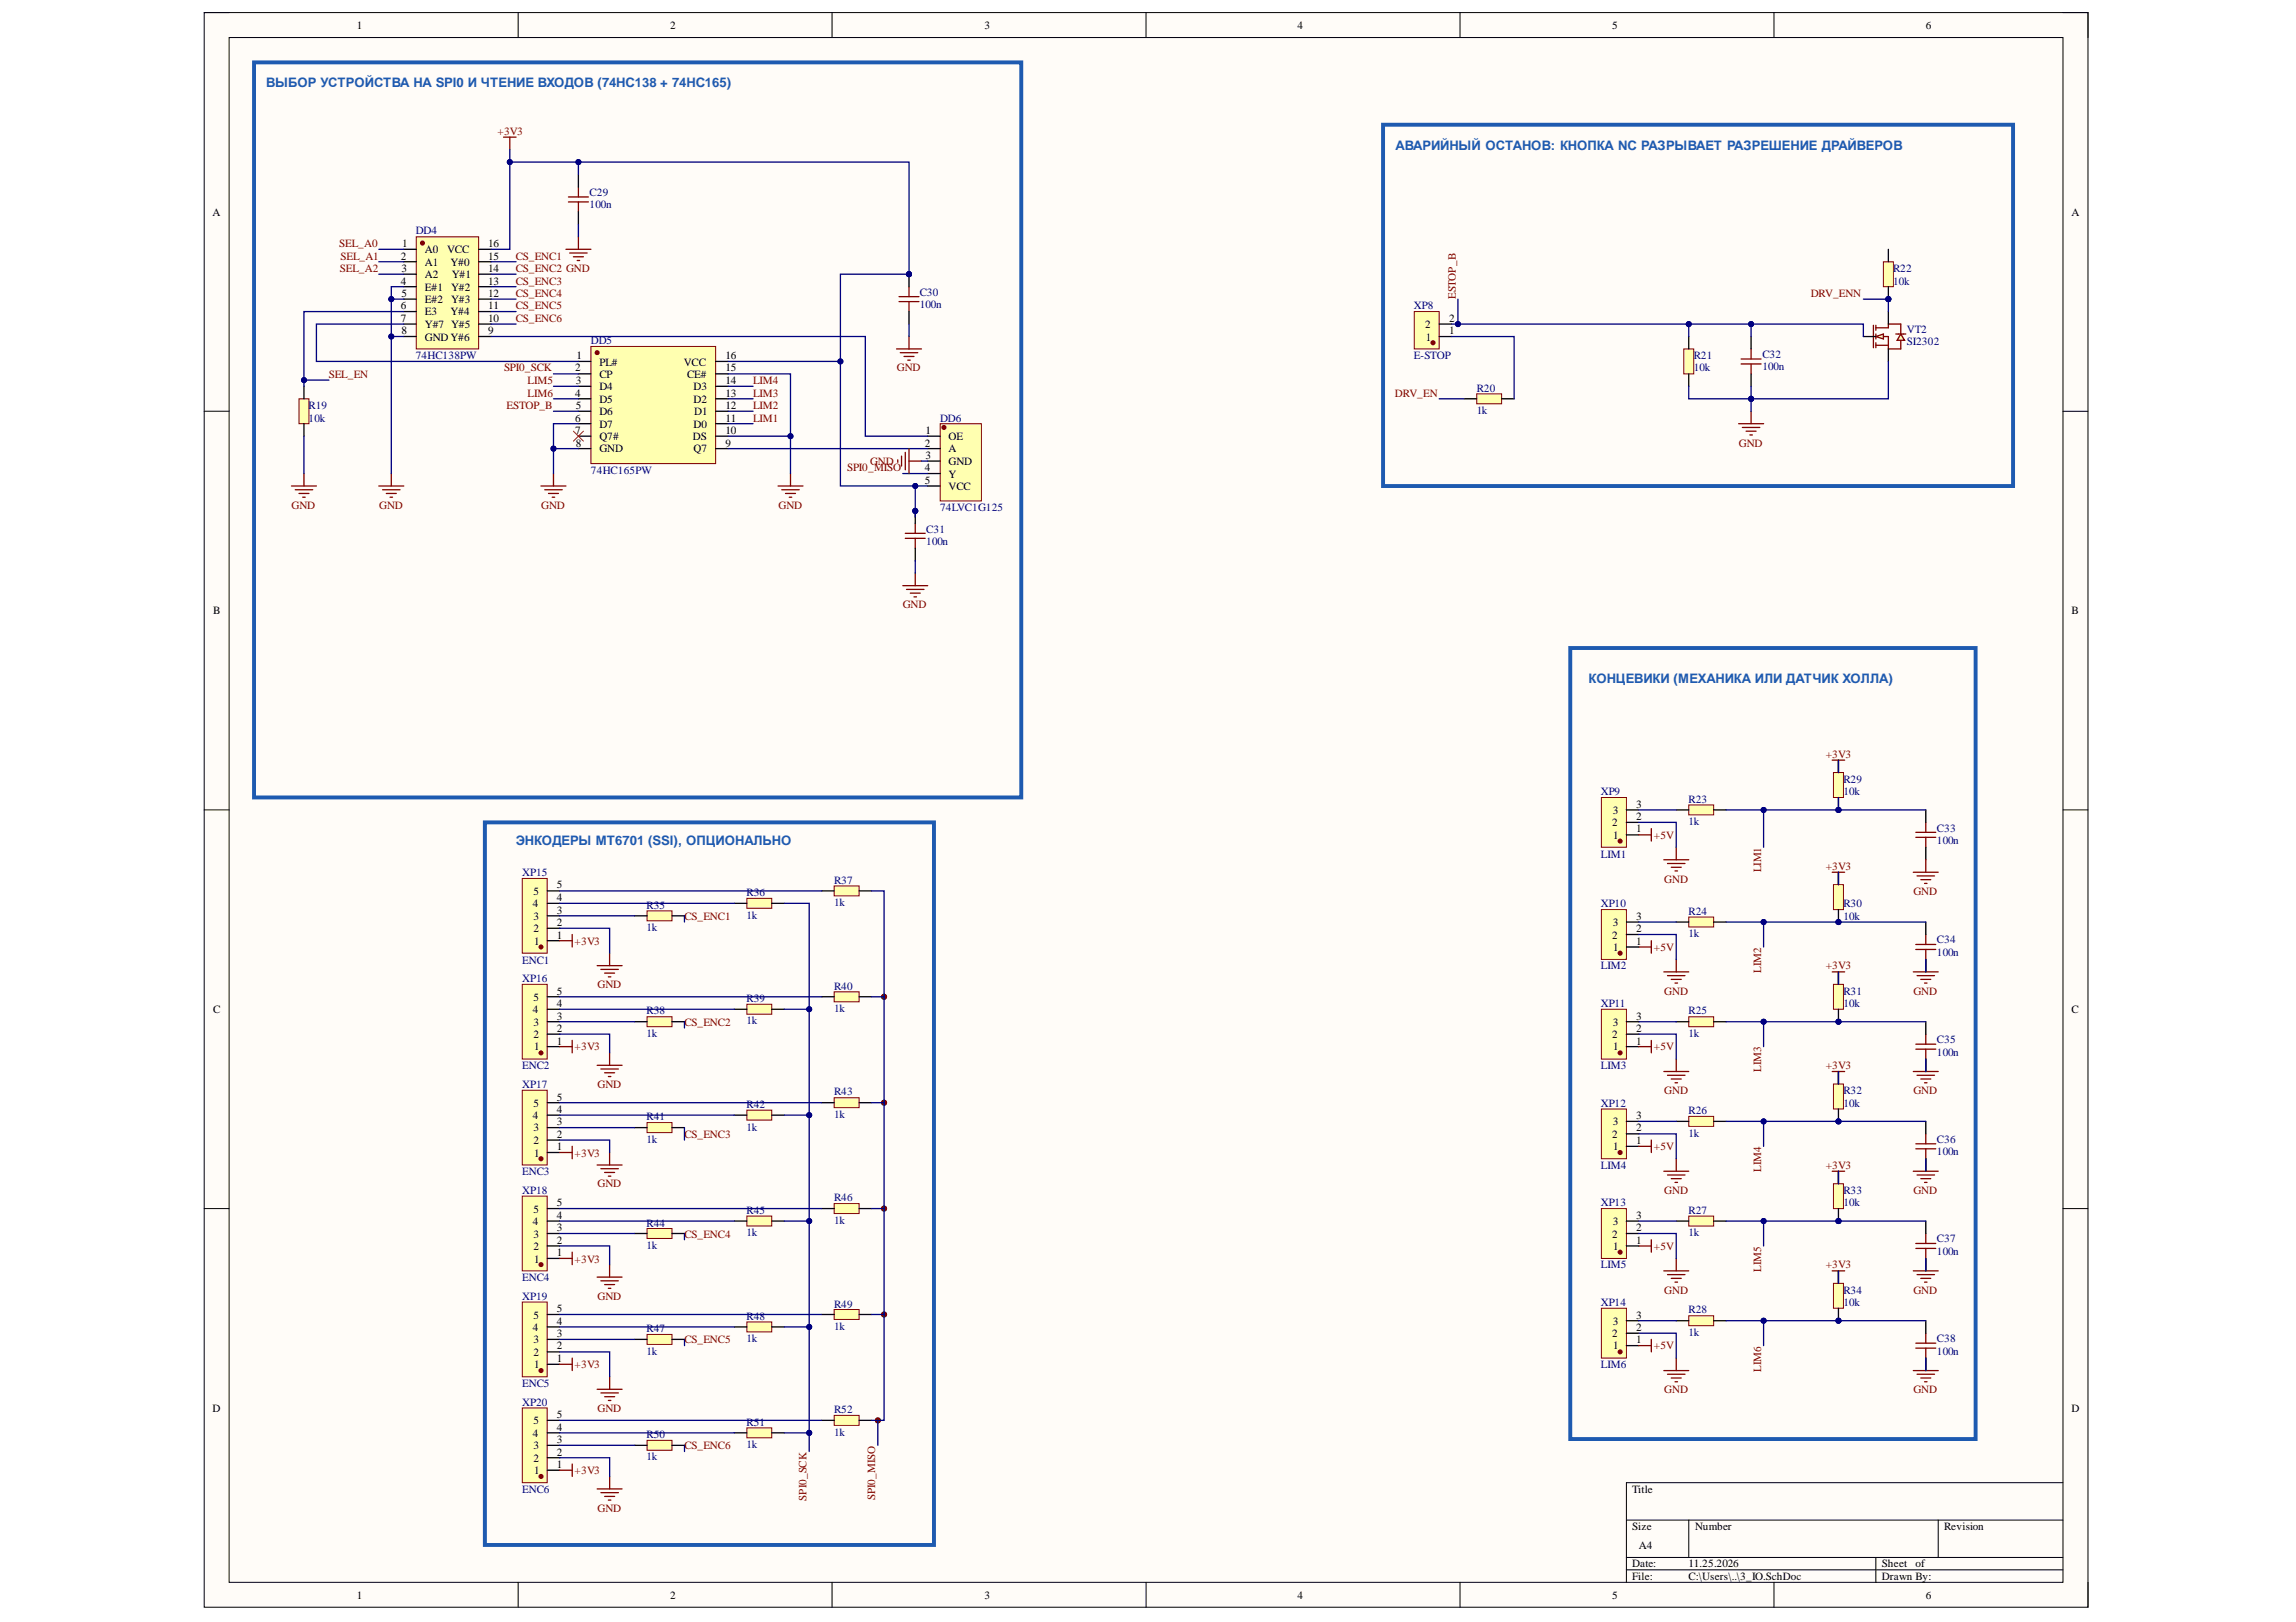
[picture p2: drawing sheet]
<svg xmlns="http://www.w3.org/2000/svg" width="297mm" height="210mm" viewBox="0 0 297 210" stroke-linecap="round" stroke-linejoin="round" font-family="sans-serif">
<defs><g id="words">
<g font-size="1.7" fill="#1e5ab0">
<text x="34.4" y="11.3">ВЫБОР УСТРОЙСТВА НА SPI0 И ЧТЕНИЕ ВХОДОВ (74HC138 + 74HC165)</text>
<text x="180.6" y="19.3">АВАРИЙНЫЙ ОСТАНОВ: КНОПКА NC РАЗРЫВАЕТ РАЗРЕШЕНИЕ ДРАЙВЕРОВ</text>
<text x="205.5" y="88.4">КОНЦЕВИКИ (МЕХАНИКА ИЛИ ДАТЧИК ХОЛЛА)</text>
<text x="66.7" y="109.3">ЭНКОДЕРЫ MT6701 (SSI), ОПЦИОНАЛЬНО</text>
</g>
<g font-size="1.4">
<text x="46.2" y="3.8">1</text>
<text x="86.7" y="3.8">2</text>
<text x="127.4" y="3.8">3</text>
<text x="167.9" y="3.8">4</text>
<text x="208.6" y="3.8">5</text>
<text x="249.1" y="3.8">6</text>
<text x="27.5" y="28">A</text>
<text x="268" y="28">A</text>
<text x="51.8" y="33.6">2</text>
<text x="51.9" y="35.2">3</text>
<text x="52" y="32">1</text>
<text x="55" y="32.8">A0</text>
<text x="55" y="34.4">A1</text>
<text x="55" y="36">A2</text>
<text x="57.8" y="32.8">VCC</text>
<text x="58.3" y="34.4">Y#0</text>
<text x="58.4" y="36">Y#1</text>
<text x="63.2" y="35.2">14</text>
<text x="63.2" y="33.6">15</text>
<text x="63.2" y="32">16</text>
<text x="51.8" y="36.8">4</text>
<text x="51.8" y="40">6</text>
<text x="51.8" y="41.7">7</text>
<text x="51.9" y="38.4">5</text>
<text x="55" y="37.6">E#1</text>
<text x="55" y="39.2">E#2</text>
<text x="55" y="40.8">E3</text>
<text x="58.3" y="40.8">Y#4</text>
<text x="58.4" y="39.2">Y#3</text>
<text x="58.4" y="37.6">Y#2</text>
<text x="63.2" y="41.7">10</text>
<text x="63.2" y="40">11</text>
<text x="63.2" y="38.4">12</text>
<text x="63.2" y="36.8">13</text>
<text x="187.5" y="41.7">2</text>
<text x="51.9" y="43.3">8</text>
<text x="55" y="42.5">Y#7 Y#5</text>
<text x="55" y="44.1">GNDY#6</text>
<text x="63.2" y="43.3">9</text>
<text x="74.6" y="46.5">1</text>
<text x="77.6" y="47.3">PL#</text>
<text x="88.5" y="47.3">VCC</text>
<text x="93.9" y="46.5">16</text>
<text x="184.4" y="42.5">2</text>
<text x="184.4" y="44.1">1</text>
<text x="187.5" y="43.3">1</text>
<text x="74.4" y="48.1">2</text>
<text x="74.4" y="51.4">4</text>
<text x="74.5" y="49.7">3</text>
<text x="74.5" y="53">5</text>
<text x="77.6" y="48.9">CP</text>
<text x="77.6" y="50.5">D4</text>
<text x="77.6" y="52.1">D5</text>
<text x="77.6" y="53.7">D6</text>
<text x="88.9" y="48.9">CE#</text>
<text x="89.7" y="52.1">D2</text>
<text x="89.7" y="50.5">D3</text>
<text x="89.8" y="53.7">D1</text>
<text x="93.9" y="53">12</text>
<text x="93.9" y="51.4">13</text>
<text x="93.9" y="49.7">14</text>
<text x="93.9" y="48.1">15</text>
<text x="74.4" y="54.6">6</text>
<text x="74.4" y="56.2">7</text>
<text x="74.5" y="57.8">8</text>
<text x="77.6" y="55.3">D7</text>
<text x="77.6" y="56.9">Q7#</text>
<text x="77.6" y="58.5">GND</text>
<text x="89.6" y="56.9">DS</text>
<text x="89.7" y="58.5">Q7</text>
<text x="89.7" y="55.3">D0</text>
<text x="93.9" y="57.8">9</text>
<text x="93.9" y="56.2">10</text>
<text x="93.9" y="54.6">11</text>
<text x="119.7" y="57.8">2</text>
<text x="119.8" y="56.2">1</text>
<text x="119.8" y="59.4">3</text>
<text x="122.7" y="56.9">OE</text>
<text x="122.7" y="58.5">A</text>
<text x="119.7" y="61">4</text>
<text x="119.7" y="62.6">5</text>
<text x="122.7" y="60.2">GND</text>
<text x="122.7" y="61.8">Y</text>
<text x="122.7" y="63.4">VCC</text>
<text x="27.6" y="79.5">B</text>
<text x="268" y="79.5">B</text>
<text x="208.6" y="107">2</text>
<text x="208.6" y="105.3">3</text>
<text x="211.7" y="107.7">1</text>
<text x="211.7" y="106.1">2</text>
<text x="211.7" y="104.5">3</text>
<text x="208.7" y="108.6">1</text>
<text x="68.9" y="117.4">4</text>
<text x="69" y="119">3</text>
<text x="69" y="115.8">5</text>
<text x="72.1" y="119.9">2</text>
<text x="72.1" y="118.3">3</text>
<text x="72.1" y="116.6">4</text>
<text x="72.1" y="115">5</text>
<text x="208.6" y="119.9">3</text>
<text x="211.7" y="119">3</text>
<text x="69" y="120.6">2</text>
<text x="69.1" y="122.2">1</text>
<text x="72.1" y="121.5">1</text>
<text x="208.6" y="121.5">2</text>
<text x="208.7" y="123.1">1</text>
<text x="211.7" y="122.2">1</text>
<text x="211.7" y="120.6">2</text>
<text x="27.6" y="131.1">C</text>
<text x="68.9" y="131.1">4</text>
<text x="69" y="129.5">5</text>
<text x="72.1" y="132">3</text>
<text x="72.1" y="130.4">4</text>
<text x="72.1" y="128.7">5</text>
<text x="211.7" y="132">3</text>
<text x="268" y="131.1">C</text>
<text x="69" y="134.3">2</text>
<text x="69" y="132.7">3</text>
<text x="69.1" y="135.9">1</text>
<text x="72.1" y="135.2">1</text>
<text x="72.1" y="133.6">2</text>
<text x="208.6" y="134.3">2</text>
<text x="208.6" y="132.7">3</text>
<text x="208.7" y="135.9">1</text>
<text x="211.7" y="135.2">1</text>
<text x="211.7" y="133.6">2</text>
<text x="69" y="143.2">5</text>
<text x="72.1" y="142.4">5</text>
<text x="68.9" y="144.8">4</text>
<text x="69" y="148.1">2</text>
<text x="69" y="146.4">3</text>
<text x="69.1" y="149.7">1</text>
<text x="72.1" y="148.9">1</text>
<text x="72.1" y="147.3">2</text>
<text x="72.1" y="145.6">3</text>
<text x="72.1" y="144">4</text>
<text x="208.6" y="147.3">2</text>
<text x="208.6" y="145.6">3</text>
<text x="208.7" y="148.9">1</text>
<text x="211.7" y="148.1">1</text>
<text x="211.7" y="146.4">2</text>
<text x="211.7" y="144.8">3</text>
<text x="68.9" y="158.6">4</text>
<text x="69" y="161.8">2</text>
<text x="69" y="160.2">3</text>
<text x="69" y="157">5</text>
<text x="72.1" y="160.9">2</text>
<text x="72.1" y="159.3">3</text>
<text x="72.1" y="157.7">4</text>
<text x="72.1" y="156.1">5</text>
<text x="208.6" y="160.2">2</text>
<text x="208.6" y="158.6">3</text>
<text x="208.7" y="161.8">1</text>
<text x="211.7" y="160.9">1</text>
<text x="211.7" y="159.3">2</text>
<text x="211.7" y="157.7">3</text>
<text x="69.1" y="163.4">1</text>
<text x="72.1" y="162.5">1</text>
<text x="68.9" y="172.3">4</text>
<text x="69" y="173.9">3</text>
<text x="69" y="170.7">5</text>
<text x="72.1" y="173">3</text>
<text x="72.1" y="171.4">4</text>
<text x="72.1" y="169.8">5</text>
<text x="208.6" y="173">2</text>
<text x="208.6" y="171.4">3</text>
<text x="211.7" y="173.9">1</text>
<text x="211.7" y="172.3">2</text>
<text x="211.7" y="170.7">3</text>
<text x="69" y="175.5">2</text>
<text x="69.1" y="177.1">1</text>
<text x="72.1" y="176.3">1</text>
<text x="72.1" y="174.6">2</text>
<text x="208.7" y="174.6">1</text>
<text x="27.5" y="182.7">D</text>
<text x="68.9" y="185.9">4</text>
<text x="69" y="184.3">5</text>
<text x="72.1" y="185.2">4</text>
<text x="72.1" y="183.5">5</text>
<text x="268" y="182.7">D</text>
<text x="69" y="189.2">2</text>
<text x="69" y="187.5">3</text>
<text x="69.1" y="190.8">1</text>
<text x="72.1" y="190">1</text>
<text x="72.1" y="188.4">2</text>
<text x="72.1" y="186.8">3</text>
<text x="211.2" y="193.2">Title</text>
<text x="211.2" y="198">Size</text>
<text x="211.2" y="202.8">Date:</text>
<text x="212" y="200.5">A4</text>
<text x="218.4" y="202.8">11.25.2026</text>
<text x="219.3" y="198">Number</text>
<text x="243.5" y="202.8">Sheet</text>
<text x="247.8" y="202.8">of</text>
<text x="251.5" y="198">Revision</text>
<text x="46.2" y="206.9">1</text>
<text x="86.7" y="206.9">2</text>
<text x="127.4" y="206.9">3</text>
<text x="167.9" y="206.9">4</text>
<text x="208.6" y="206.9">5</text>
<text x="211.2" y="204.5">File:</text>
<text x="218.4" y="204.5">C:\Users\..\3_IO.SchDoc</text>
<text x="243.5" y="204.5">Drawn By:</text>
<text x="249.1" y="206.9">6</text>
</g>
<g font-size="1.4" fill="#800000">
<text x="64.4" y="17.5">+3V3</text>
<text x="43.9" y="32">SEL_A0</text>
<text x="44" y="35.2">SEL_A2</text>
<text x="44.1" y="33.6">SEL_A1</text>
<text x="66.7" y="35.2">CS_ENC2 GND</text>
<text x="66.7" y="33.6">CS_ENC1</text>
<text x="66.7" y="41.7">CS_ENC6</text>
<text x="66.7" y="40">CS_ENC5</text>
<text x="66.7" y="38.4">CS_ENC4</text>
<text x="66.7" y="36.8">CS_ENC3</text>
<text x="188.3" y="38.7" transform="rotate(-90 188.3 38.7)">ESTOP_B</text>
<text x="234.3" y="38.4">DRV_ENN</text>
<text x="42.5" y="48.9">SEL_EN</text>
<text x="65.2" y="48.1">SPI0_SCK</text>
<text x="65.5" y="53">ESTOP_B</text>
<text x="68.2" y="49.7">LIM5</text>
<text x="68.2" y="51.4">LIM6</text>
<text x="97.4" y="53">LIM2</text>
<text x="97.4" y="51.4">LIM3</text>
<text x="97.4" y="49.7">LIM4</text>
<text x="116" y="48.1">GND</text>
<text x="180.5" y="51.4">DRV_EN</text>
<text x="97.4" y="54.6">LIM1</text>
<text x="225" y="57.8">GND</text>
<text x="37.7" y="65.8">GND</text>
<text x="49.1" y="65.8">GND</text>
<text x="70" y="65.8">GND</text>
<text x="100.7" y="65.8">GND</text>
<text x="109.6" y="61">SPI0_MISO</text>
<text x="112.6" y="60.2">GND</text>
<text x="116.8" y="78.7">GND</text>
<text x="236.2" y="98.1">+3V3</text>
<text x="214" y="108.6">+5V</text>
<text x="227.8" y="112.9" transform="rotate(-90 227.8 112.9)">LIM1</text>
<text x="236.2" y="112.6">+3V3</text>
<text x="88.5" y="119">CS_ENC1</text>
<text x="215.3" y="114.2">GND</text>
<text x="247.5" y="115.8">GND</text>
<text x="74.3" y="122.2">+3V3</text>
<text x="214" y="123.1">+5V</text>
<text x="227.8" y="125.9" transform="rotate(-90 227.8 125.9)">LIM2</text>
<text x="236.2" y="125.5">+3V3</text>
<text x="77.3" y="127.9">GND</text>
<text x="215.3" y="128.7">GND</text>
<text x="247.5" y="128.7">GND</text>
<text x="74.3" y="135.9">+3V3</text>
<text x="88.5" y="132.7">CS_ENC2</text>
<text x="214" y="135.9">+5V</text>
<text x="77.3" y="140.8">GND</text>
<text x="215.3" y="141.6">GND</text>
<text x="227.8" y="138.7" transform="rotate(-90 227.8 138.7)">LIM3</text>
<text x="236.2" y="138.4">+3V3</text>
<text x="247.5" y="141.6">GND</text>
<text x="74.3" y="149.7">+3V3</text>
<text x="88.5" y="147.3">CS_ENC3</text>
<text x="214" y="148.9">+5V</text>
<text x="77.3" y="153.7">GND</text>
<text x="215.3" y="154.5">GND</text>
<text x="227.8" y="151.6" transform="rotate(-90 227.8 151.6)">LIM4</text>
<text x="236.2" y="151.3">+3V3</text>
<text x="247.5" y="154.5">GND</text>
<text x="88.5" y="160.2">CS_ENC4</text>
<text x="214" y="161.8">+5V</text>
<text x="74.3" y="163.4">+3V3</text>
<text x="215.3" y="167.4">GND</text>
<text x="227.8" y="164.6" transform="rotate(-90 227.8 164.6)">LIM5</text>
<text x="236.2" y="164.1">+3V3</text>
<text x="247.5" y="167.4">GND</text>
<text x="77.3" y="168.2">GND</text>
<text x="88.5" y="173.9">CS_ENC5</text>
<text x="74.3" y="177.1">+3V3</text>
<text x="214" y="174.6">+5V</text>
<text x="227.8" y="177.5" transform="rotate(-90 227.8 177.5)">LIM6</text>
<text x="77.3" y="182.7">GND</text>
<text x="215.3" y="180.3">GND</text>
<text x="247.5" y="180.3">GND</text>
<text x="74.3" y="190.8">+3V3</text>
<text x="88.5" y="187.5">CS_ENC6</text>
<text x="77.3" y="195.7">GND</text>
<text x="104.4" y="194.2" transform="rotate(-90 104.4 194.2)">SPI0_SCK</text>
<text x="113.2" y="194.1" transform="rotate(-90 113.2 194.1)">SPI0_MISO</text>
</g>
<g font-size="1.4" fill="#000080">
<text x="76.3" y="25.3">C29</text>
<text x="76.3" y="27">100n</text>
<text x="53.8" y="30.3">DD4</text>
<text x="244.9" y="35.2">R22</text>
<text x="119" y="38.3">C30</text>
<text x="119" y="39.9">100n</text>
<text x="182.9" y="40">XP8</text>
<text x="244.9" y="36.8">10k</text>
<text x="53.8" y="46.5">74HC138PW</text>
<text x="76.5" y="44.5">DD5</text>
<text x="182.9" y="46.5">E-STOP</text>
<text x="219.1" y="46.5">R21</text>
<text x="228" y="46.3">C32</text>
<text x="228" y="47.9">100n</text>
<text x="246.7" y="43.1">VT2</text>
<text x="246.7" y="44.7">SI2302</text>
<text x="39.9" y="53">R19</text>
<text x="191" y="50.7">R20</text>
<text x="191" y="53.6">1k</text>
<text x="219.1" y="48.1">10k</text>
<text x="39.9" y="54.6">10k</text>
<text x="121.6" y="54.6">DD6</text>
<text x="76.5" y="61.3">74HC165PW</text>
<text x="119.8" y="68.9">C31</text>
<text x="119.8" y="70.5">100n</text>
<text x="121.6" y="66.1">74LVC1G125</text>
<text x="238.5" y="101.3">R29</text>
<text x="207.1" y="102.9">XP9</text>
<text x="218.4" y="103.9">R23</text>
<text x="218.4" y="106.8">1k</text>
<text x="238.5" y="102.9">10k</text>
<text x="250.6" y="107.6">C33</text>
<text x="67.6" y="113.4">XP15</text>
<text x="207.1" y="111">LIM1</text>
<text x="250.6" y="109.2">100n</text>
<text x="83.6" y="117.6">R35</text>
<text x="96.6" y="116">R36</text>
<text x="96.6" y="118.9">1k</text>
<text x="107.9" y="114.4">R37</text>
<text x="107.9" y="117.3">1k</text>
<text x="207.1" y="117.4">XP10</text>
<text x="218.4" y="118.4">R24</text>
<text x="238.5" y="117.4">R30</text>
<text x="238.5" y="119">10k</text>
<text x="67.6" y="124.7">ENC1</text>
<text x="83.6" y="120.5">1k</text>
<text x="207.1" y="125.5">LIM2</text>
<text x="218.4" y="121.3">1k</text>
<text x="250.6" y="122.1">C34</text>
<text x="250.6" y="123.7">100n</text>
<text x="67.6" y="127.1">XP16</text>
<text x="83.6" y="131.3">R38</text>
<text x="96.6" y="129.7">R39</text>
<text x="107.9" y="128.1">R40</text>
<text x="107.9" y="130.9">1k</text>
<text x="207.1" y="130.4">XP11</text>
<text x="218.4" y="131.3">R25</text>
<text x="238.5" y="128.7">R31</text>
<text x="238.5" y="130.4">10k</text>
<text x="83.6" y="134.2">1k</text>
<text x="96.6" y="132.6">1k</text>
<text x="218.4" y="134.2">1k</text>
<text x="250.6" y="135">C35</text>
<text x="250.6" y="136.6">100n</text>
<text x="67.6" y="138.4">ENC2</text>
<text x="67.6" y="140.8">XP17</text>
<text x="96.6" y="143.4">R42</text>
<text x="107.9" y="141.8">R43</text>
<text x="207.1" y="138.4">LIM3</text>
<text x="207.1" y="143.2">XP12</text>
<text x="238.5" y="141.6">R32</text>
<text x="238.5" y="143.2">10k</text>
<text x="83.6" y="145">R41</text>
<text x="83.6" y="147.9">1k</text>
<text x="96.6" y="146.3">1k</text>
<text x="107.9" y="144.7">1k</text>
<text x="218.4" y="144.2">R26</text>
<text x="218.4" y="147.1">1k</text>
<text x="250.6" y="147.9">C36</text>
<text x="250.6" y="149.5">100n</text>
<text x="67.6" y="152.1">ENC3</text>
<text x="67.6" y="154.5">XP18</text>
<text x="107.9" y="155.4">R46</text>
<text x="207.1" y="151.3">LIM4</text>
<text x="238.5" y="154.5">R33</text>
<text x="83.6" y="158.7">R44</text>
<text x="83.6" y="161.6">1k</text>
<text x="96.6" y="157">R45</text>
<text x="96.6" y="160">1k</text>
<text x="107.9" y="158.4">1k</text>
<text x="207.1" y="156.1">XP13</text>
<text x="218.4" y="157">R27</text>
<text x="218.4" y="160">1k</text>
<text x="238.5" y="156.1">10k</text>
<text x="250.6" y="160.8">C37</text>
<text x="67.6" y="165.8">ENC4</text>
<text x="207.1" y="164.1">LIM5</text>
<text x="238.5" y="167.4">R34</text>
<text x="250.6" y="162.4">100n</text>
<text x="67.6" y="168.2">XP19</text>
<text x="83.6" y="172.4">R47</text>
<text x="96.6" y="170.8">R48</text>
<text x="96.6" y="173.7">1k</text>
<text x="107.9" y="169.2">R49</text>
<text x="107.9" y="172.1">1k</text>
<text x="207.1" y="169">XP14</text>
<text x="218.4" y="170">R28</text>
<text x="218.4" y="172.8">1k</text>
<text x="238.5" y="169">10k</text>
<text x="250.6" y="173.7">C38</text>
<text x="67.6" y="179.5">ENC5</text>
<text x="83.6" y="175.3">1k</text>
<text x="207.1" y="177.1">LIM6</text>
<text x="250.6" y="175.3">100n</text>
<text x="67.6" y="181.9">XP20</text>
<text x="96.6" y="184.5">R51</text>
<text x="107.9" y="182.9">R52</text>
<text x="107.9" y="185.8">1k</text>
<text x="83.6" y="186.1">R50</text>
<text x="83.6" y="189">1k</text>
<text x="96.6" y="187.4">1k</text>
<text x="67.6" y="193.2">ENC6</text>
</g>
</g></defs>
<path d="M26.4 1.6h243.7v206.4h-243.7z" fill-rule="evenodd" fill="#fffcf8"/>
<path d="M26.4 1.6h243.7v206.4h-243.7z" fill="none" stroke="#000" stroke-width=".13"/>
<path d="M29.6 4.9h237.3v199.9h-237.3z" fill-rule="evenodd" fill="#fffcf8"/>
<g fill="none" stroke="#000" stroke-width=".13">
<path d="M26.4 1.6h3.2M29.6 4.9h237.3v199.9h-237.3zM67 1.6v3.3M107.6 1.6v3.3M148.3 1.6v3.3M188.9 1.6v3.3M229.5 1.6v3.3M266.9 1.6h3.2v3.3M26.4 53.2h3.2M266.9 53.2h3.2M26.4 104.8h3.2M266.9 104.8h3.2"/>
<path d="M26.4 156.4h3.2M266.9 156.4h3.2M210.4 196.7h56.5M218.5 196.7v4.8M250.8 196.7v4.8M266.9 191.9h-56.5v12.9M67 204.8v3.2M107.6 204.8v3.2M148.3 204.8v3.2M188.9 204.8v3.2M210.4 201.5h56.5M210.4 203.2h56.5"/>
<path d="M229.5 204.8v3.2M242.7 201.5v3.3M270.1 204.8v3.2"/>
</g>
<circle cx="113.6" cy="183.8" r=".32" fill="#000080"/>
<circle cx="113.6" cy="183.8" r=".32" fill="none" stroke="#000080" stroke-width=".13"/>
<circle cx="114.4" cy="170.1" r=".32" fill="#000080"/>
<circle cx="114.4" cy="170.1" r=".32" fill="none" stroke="#000080" stroke-width=".13"/>
<circle cx="114.4" cy="156.4" r=".32" fill="#000080"/>
<circle cx="114.4" cy="156.4" r=".32" fill="none" stroke="#000080" stroke-width=".13"/>
<circle cx="114.4" cy="142.7" r=".32" fill="#000080"/>
<circle cx="114.4" cy="142.7" r=".32" fill="none" stroke="#000080" stroke-width=".13"/>
<circle cx="114.4" cy="129" r=".32" fill="#000080"/>
<circle cx="114.4" cy="129" r=".32" fill="none" stroke="#000080" stroke-width=".13"/>
<path d="M32.9 8.1h99.2v95.1h-99.2zM178.9 16.1h81.5v46.8h-81.5zM203.1 83.9h52.5v102.3h-52.5zM62.7 106.4h58.1v93.5h-58.1z" fill="none" stroke="#1e5ab0" stroke-width=".51"/>
<path d="M53.9 30.6h8v14.6h-8z" fill-rule="evenodd" fill="#ffffb0"/>
<path d="M53.9 30.6h8v14.6h-8z" fill="none" stroke="#800000" stroke-width=".13"/>
<circle cx="54.7" cy="31.5" r=".24" fill="#800000"/>
<circle cx="54.7" cy="31.5" r=".24" fill="none" stroke="#800000" stroke-width=".17"/>
<g fill="none" stroke="#000" stroke-width=".17">
<path d="M52.2 32.3h1.7M52.2 33.9h1.7M52.2 35.5h1.7M52.2 37.1h1.7M52.2 38.7h1.7M61.9 32.3h1.6M61.9 33.9h1.6M61.9 35.5h1.6M61.9 37.1h1.6M61.9 38.7h1.6M52.2 40.3h1.7M52.2 41.9h1.7"/>
<path d="M52.2 43.5h1.7M61.9 40.3h1.6M61.9 41.9h1.6M61.9 43.5h1.6"/>
</g>
<path d="M38.7 51.6h1.3v3.2h-1.3z" fill-rule="evenodd" fill="#ffffb0"/>
<path d="M38.7 51.6h1.3v3.2h-1.3z" fill="none" stroke="#800000" stroke-width=".13"/>
<path d="M74.8 22.6v1.6M74.8 27.4v1.6M39.3 50v1.6M39.3 54.8v1.6" fill="none" stroke="#000" stroke-width=".17"/>
<path d="M73.5 25.5h2.6M73.5 26.1h2.6M74.8 24.2v1.3M74.8 26.1v1.3" fill="none" stroke="#800000" stroke-width=".17"/>
<circle cx="77.3" cy="45.6" r=".24" fill="#800000"/>
<circle cx="77.3" cy="45.6" r=".24" fill="none" stroke="#800000" stroke-width=".17"/>
<path d="M76.4 44.8h16.2v15.2h-16.2z" fill-rule="evenodd" fill="#ffffb0"/>
<path d="M76.4 44.8h16.2v15.2h-16.2z" fill="none" stroke="#800000" stroke-width=".13"/>
<circle cx="77.3" cy="45.6" r=".24" fill="#800000"/>
<circle cx="77.3" cy="45.6" r=".24" fill="none" stroke="#800000" stroke-width=".17"/>
<g fill="none" stroke="#000" stroke-width=".17">
<path d="M74.8 46.8h1.6M74.8 48.4h1.6M74.8 50h1.6M74.8 51.6h1.6M74.8 53.2h1.6M74.8 54.8h1.6M74.8 56.4h1.6M74.8 58.1h1.6M92.6 46.8h1.6M92.6 48.4h1.6M92.6 50h1.6M92.6 51.6h1.6"/>
<path d="M92.6 53.2h1.6M92.6 54.8h1.6M92.6 56.4h1.6M92.6 58.1h1.6"/>
</g>
<circle cx="117.6" cy="35.5" r=".32" fill="#000080"/>
<circle cx="117.6" cy="35.5" r=".32" fill="none" stroke="#000080" stroke-width=".13"/>
<path d="M116.3 38.4h2.6M116.3 39h2.6M117.6 37.1v1.3M117.6 39v1.3" fill="none" stroke="#800000" stroke-width=".17"/>
<path d="M117.6 35.5v1.6" fill="none" stroke="#000" stroke-width=".17"/>
<circle cx="117.6" cy="35.5" r=".32" fill="#000080"/>
<circle cx="117.6" cy="35.5" r=".32" fill="none" stroke="#000080" stroke-width=".13"/>
<path d="M117.6 40.3v1.6" fill="none" stroke="#000" stroke-width=".17"/>
<path d="M121.6 54.8h5.4v10h-5.4z" fill-rule="evenodd" fill="#ffffb0"/>
<path d="M121.6 54.8h5.4v10h-5.4z" fill="none" stroke="#800000" stroke-width=".13"/>
<circle cx="122.1" cy="55.3" r=".24" fill="#800000"/>
<circle cx="122.1" cy="55.3" r=".24" fill="none" stroke="#800000" stroke-width=".17"/>
<path d="M120 56.4h1.6M120 58.1h1.6M120 59.7h1.6M120 61.3h1.6M120 62.9h1.6" fill="none" stroke="#000" stroke-width=".17"/>
<circle cx="118.4" cy="66.1" r=".32" fill="#000080"/>
<circle cx="118.4" cy="66.1" r=".32" fill="none" stroke="#000080" stroke-width=".13"/>
<path d="M117.1 69h2.6M117.1 69.7h2.6M118.4 67.7v1.3M118.4 69.7v1.3" fill="none" stroke="#800000" stroke-width=".17"/>
<path d="M118.4 66.1v1.6" fill="none" stroke="#000" stroke-width=".17"/>
<circle cx="118.4" cy="66.1" r=".32" fill="#000080"/>
<circle cx="118.4" cy="66.1" r=".32" fill="none" stroke="#000080" stroke-width=".13"/>
<path d="M118.4 71v1.6" fill="none" stroke="#000" stroke-width=".17"/>
<path d="M183 40.3h3.2v4.9h-3.2z" fill-rule="evenodd" fill="#ffffb0"/>
<path d="M183 40.3h3.2v4.9h-3.2z" fill="none" stroke="#800000" stroke-width=".13"/>
<circle cx="185.4" cy="44.4" r=".24" fill="#800000"/>
<circle cx="185.4" cy="44.4" r=".24" fill="none" stroke="#800000" stroke-width=".17"/>
<path d="M186.2 43.6h1.6M186.2 41.9h1.6" fill="none" stroke="#000" stroke-width=".17"/>
<path d="M191 51h3.3v1.3h-3.3z" fill-rule="evenodd" fill="#ffffb0"/>
<path d="M191 51h3.3v1.3h-3.3z" fill="none" stroke="#800000" stroke-width=".13"/>
<path d="M189.4 51.6h1.6M194.3 51.6h1.6" fill="none" stroke="#000" stroke-width=".17"/>
<path d="M217.8 45.2h1.3v3.2h-1.3z" fill-rule="evenodd" fill="#ffffb0"/>
<path d="M217.8 45.2h1.3v3.2h-1.3z" fill="none" stroke="#800000" stroke-width=".13"/>
<path d="M218.5 43.6v1.6M218.5 48.4v1.6M226.5 43.6v1.6M226.5 48.4v1.6" fill="none" stroke="#000" stroke-width=".17"/>
<path d="M225.3 46.5h2.5M225.3 47.1h2.5M226.5 45.2v1.3M226.5 47.1v1.3M242.4 42.1v2.9M242.7 42.1v.6M242.7 43.2v.7M242.7 44.4v.6M242.7 44.7h1.6M242.7 43.6h1.6v1.6h1.6v-1.2M242.7 42.4h1.6v-.5h1.6v1.3M245.3 43.2h1.3" fill="none" stroke="#800000" stroke-width=".17"/>
<path d="M245.9 43.2l.5 .8h-1z" fill="#ffffb0"/>
<path d="M245.9 43.2l.5 .8h-1z" fill="none" stroke="#800000" stroke-width=".17"/>
<path d="M242.7 43.6l1-.4v.7z" fill="#ffffb0"/>
<path d="M242.7 43.6l1-.4v.7z" fill="none" stroke="#800000" stroke-width=".17"/>
<path d="M241.1 43.6h1.6M244.3 40.3v1.6M244.3 45.2v1.6" fill="none" stroke="#000" stroke-width=".17"/>
<circle cx="244.3" cy="38.7" r=".32" fill="#000080"/>
<circle cx="244.3" cy="38.7" r=".32" fill="none" stroke="#000080" stroke-width=".13"/>
<path d="M243.7 33.9h1.2v3.2h-1.2z" fill-rule="evenodd" fill="#ffffb0"/>
<path d="M243.7 33.9h1.2v3.2h-1.2z" fill="none" stroke="#800000" stroke-width=".13"/>
<path d="M244.3 32.3v1.6M244.3 37.1v1.6" fill="none" stroke="#000" stroke-width=".17"/>
<circle cx="244.3" cy="38.7" r=".32" fill="#000080"/>
<circle cx="244.3" cy="38.7" r=".32" fill="none" stroke="#000080" stroke-width=".13"/>
<path d="M207.2 103.2h3.2v6.4h-3.2z" fill-rule="evenodd" fill="#ffffb0"/>
<path d="M207.2 103.2h3.2v6.4h-3.2z" fill="none" stroke="#800000" stroke-width=".13"/>
<circle cx="209.6" cy="108.8" r=".24" fill="#800000"/>
<circle cx="209.6" cy="108.8" r=".24" fill="none" stroke="#800000" stroke-width=".17"/>
<path d="M210.4 108h1.6M210.4 106.4h1.6M210.4 104.8h1.6" fill="none" stroke="#000" stroke-width=".17"/>
<path d="M218.5 104.2h3.2v1.3h-3.2z" fill-rule="evenodd" fill="#ffffb0"/>
<path d="M218.5 104.2h3.2v1.3h-3.2z" fill="none" stroke="#800000" stroke-width=".13"/>
<path d="M216.9 104.8h1.6M221.7 104.8h1.6" fill="none" stroke="#000" stroke-width=".17"/>
<circle cx="237.8" cy="104.8" r=".32" fill="#000080"/>
<circle cx="237.8" cy="104.8" r=".32" fill="none" stroke="#000080" stroke-width=".13"/>
<path d="M237.2 100h1.3v3.2h-1.3z" fill-rule="evenodd" fill="#ffffb0"/>
<path d="M237.2 100h1.3v3.2h-1.3z" fill="none" stroke="#800000" stroke-width=".13"/>
<path d="M237.8 98.4v1.6M237.8 103.2v1.6" fill="none" stroke="#000" stroke-width=".17"/>
<circle cx="237.8" cy="104.8" r=".32" fill="#000080"/>
<circle cx="237.8" cy="104.8" r=".32" fill="none" stroke="#000080" stroke-width=".13"/>
<path d="M247.9 107.7h2.5M247.9 108.4h2.5M249.1 106.4v1.3M249.1 108.4v1.2" fill="none" stroke="#800000" stroke-width=".17"/>
<path d="M249.1 104.8v1.6M249.1 109.6v1.7" fill="none" stroke="#000" stroke-width=".17"/>
<path d="M207.2 117.7h3.2v6.5h-3.2z" fill-rule="evenodd" fill="#ffffb0"/>
<path d="M207.2 117.7h3.2v6.5h-3.2z" fill="none" stroke="#800000" stroke-width=".13"/>
<circle cx="209.6" cy="123.4" r=".24" fill="#800000"/>
<circle cx="209.6" cy="123.4" r=".24" fill="none" stroke="#800000" stroke-width=".17"/>
<path d="M210.4 119.3h1.6M210.4 122.6h1.6M210.4 120.9h1.6" fill="none" stroke="#000" stroke-width=".17"/>
<path d="M218.5 118.7h3.2v1.3h-3.2z" fill-rule="evenodd" fill="#ffffb0"/>
<path d="M218.5 118.7h3.2v1.3h-3.2z" fill="none" stroke="#800000" stroke-width=".13"/>
<path d="M216.9 119.3h1.6M221.7 119.3h1.6" fill="none" stroke="#000" stroke-width=".17"/>
<circle cx="237.8" cy="119.3" r=".32" fill="#000080"/>
<circle cx="237.8" cy="119.3" r=".32" fill="none" stroke="#000080" stroke-width=".13"/>
<path d="M237.2 114.5h1.3v3.2h-1.3z" fill-rule="evenodd" fill="#ffffb0"/>
<path d="M237.2 114.5h1.3v3.2h-1.3z" fill="none" stroke="#800000" stroke-width=".13"/>
<path d="M237.8 112.9v1.6M237.8 117.7v1.6" fill="none" stroke="#000" stroke-width=".17"/>
<circle cx="237.8" cy="119.3" r=".32" fill="#000080"/>
<circle cx="237.8" cy="119.3" r=".32" fill="none" stroke="#000080" stroke-width=".13"/>
<path d="M247.9 122.2h2.5M247.9 122.9h2.5M249.1 120.9v1.3M249.1 122.9v1.3" fill="none" stroke="#800000" stroke-width=".17"/>
<path d="M249.1 119.3v1.6M249.1 124.2v1.6" fill="none" stroke="#000" stroke-width=".17"/>
<path d="M207.2 130.6h3.2v6.5h-3.2z" fill-rule="evenodd" fill="#ffffb0"/>
<path d="M207.2 130.6h3.2v6.5h-3.2z" fill="none" stroke="#800000" stroke-width=".13"/>
<circle cx="209.6" cy="136.3" r=".24" fill="#800000"/>
<circle cx="209.6" cy="136.3" r=".24" fill="none" stroke="#800000" stroke-width=".17"/>
<path d="M210.4 135.4h1.6M210.4 133.8h1.6M210.4 132.2h1.6" fill="none" stroke="#000" stroke-width=".17"/>
<path d="M218.5 131.6h3.2v1.3h-3.2z" fill-rule="evenodd" fill="#ffffb0"/>
<path d="M218.5 131.6h3.2v1.3h-3.2z" fill="none" stroke="#800000" stroke-width=".13"/>
<path d="M216.9 132.2h1.6M221.7 132.2h1.6" fill="none" stroke="#000" stroke-width=".17"/>
<circle cx="237.8" cy="132.2" r=".32" fill="#000080"/>
<circle cx="237.8" cy="132.2" r=".32" fill="none" stroke="#000080" stroke-width=".13"/>
<path d="M237.2 127.4h1.3v3.2h-1.3z" fill-rule="evenodd" fill="#ffffb0"/>
<path d="M237.2 127.4h1.3v3.2h-1.3z" fill="none" stroke="#800000" stroke-width=".13"/>
<path d="M237.8 125.8v1.6M237.8 130.6v1.6" fill="none" stroke="#000" stroke-width=".17"/>
<circle cx="237.8" cy="132.2" r=".32" fill="#000080"/>
<circle cx="237.8" cy="132.2" r=".32" fill="none" stroke="#000080" stroke-width=".13"/>
<path d="M247.9 135.1h2.5M247.9 135.8h2.5M249.1 133.8v1.3M249.1 135.8v1.3" fill="none" stroke="#800000" stroke-width=".17"/>
<path d="M249.1 132.2v1.6M249.1 137.1v1.6" fill="none" stroke="#000" stroke-width=".17"/>
<path d="M207.2 143.5h3.2v6.5h-3.2z" fill-rule="evenodd" fill="#ffffb0"/>
<path d="M207.2 143.5h3.2v6.5h-3.2z" fill="none" stroke="#800000" stroke-width=".13"/>
<circle cx="209.6" cy="149.2" r=".24" fill="#800000"/>
<circle cx="209.6" cy="149.2" r=".24" fill="none" stroke="#800000" stroke-width=".17"/>
<path d="M210.4 148.3h1.6M210.4 146.7h1.6M210.4 145.1h1.6" fill="none" stroke="#000" stroke-width=".17"/>
<path d="M218.5 144.5h3.2v1.3h-3.2z" fill-rule="evenodd" fill="#ffffb0"/>
<path d="M218.5 144.5h3.2v1.3h-3.2z" fill="none" stroke="#800000" stroke-width=".13"/>
<path d="M216.9 145.1h1.6M221.7 145.1h1.6" fill="none" stroke="#000" stroke-width=".17"/>
<circle cx="237.8" cy="145.1" r=".32" fill="#000080"/>
<circle cx="237.8" cy="145.1" r=".32" fill="none" stroke="#000080" stroke-width=".13"/>
<path d="M237.2 140.3h1.3v3.2h-1.3z" fill-rule="evenodd" fill="#ffffb0"/>
<path d="M237.2 140.3h1.3v3.2h-1.3z" fill="none" stroke="#800000" stroke-width=".13"/>
<path d="M237.8 138.7v1.6M237.8 143.5v1.6" fill="none" stroke="#000" stroke-width=".17"/>
<circle cx="237.8" cy="145.1" r=".32" fill="#000080"/>
<circle cx="237.8" cy="145.1" r=".32" fill="none" stroke="#000080" stroke-width=".13"/>
<path d="M247.9 148h2.5M247.9 148.7h2.5M249.1 146.7v1.3M249.1 148.7v1.3" fill="none" stroke="#800000" stroke-width=".17"/>
<path d="M249.1 145.1v1.6M249.1 150v1.6" fill="none" stroke="#000" stroke-width=".17"/>
<path d="M207.2 156.4h3.2v6.5h-3.2z" fill-rule="evenodd" fill="#ffffb0"/>
<path d="M207.2 156.4h3.2v6.5h-3.2z" fill="none" stroke="#800000" stroke-width=".13"/>
<circle cx="209.6" cy="162" r=".24" fill="#800000"/>
<circle cx="209.6" cy="162" r=".24" fill="none" stroke="#800000" stroke-width=".17"/>
<path d="M210.4 159.6h1.6M210.4 158h1.6M210.4 161.2h1.6" fill="none" stroke="#000" stroke-width=".17"/>
<path d="M218.5 157.4h3.2v1.3h-3.2z" fill-rule="evenodd" fill="#ffffb0"/>
<path d="M218.5 157.4h3.2v1.3h-3.2z" fill="none" stroke="#800000" stroke-width=".13"/>
<path d="M216.9 158h1.6M221.7 158h1.6" fill="none" stroke="#000" stroke-width=".17"/>
<circle cx="237.8" cy="158" r=".32" fill="#000080"/>
<circle cx="237.8" cy="158" r=".32" fill="none" stroke="#000080" stroke-width=".13"/>
<path d="M237.2 153.2h1.3v3.2h-1.3z" fill-rule="evenodd" fill="#ffffb0"/>
<path d="M237.2 153.2h1.3v3.2h-1.3z" fill="none" stroke="#800000" stroke-width=".13"/>
<path d="M237.8 151.6v1.6M237.8 156.4v1.6" fill="none" stroke="#000" stroke-width=".17"/>
<circle cx="237.8" cy="158" r=".32" fill="#000080"/>
<circle cx="237.8" cy="158" r=".32" fill="none" stroke="#000080" stroke-width=".13"/>
<path d="M249.1 159.6v1.3M247.9 160.9h2.5M247.9 161.6h2.5M249.1 161.6v1.3" fill="none" stroke="#800000" stroke-width=".17"/>
<path d="M249.1 158v1.6M249.1 162.9v1.6" fill="none" stroke="#000" stroke-width=".17"/>
<path d="M207.2 169.3h3.2v6.5h-3.2z" fill-rule="evenodd" fill="#ffffb0"/>
<path d="M207.2 169.3h3.2v6.5h-3.2z" fill="none" stroke="#800000" stroke-width=".13"/>
<circle cx="209.6" cy="174.9" r=".24" fill="#800000"/>
<circle cx="209.6" cy="174.9" r=".24" fill="none" stroke="#800000" stroke-width=".17"/>
<path d="M210.4 174.1h1.6M210.4 172.5h1.6M210.4 170.9h1.6" fill="none" stroke="#000" stroke-width=".17"/>
<path d="M218.5 170.3h3.2v1.3h-3.2z" fill-rule="evenodd" fill="#ffffb0"/>
<path d="M218.5 170.3h3.2v1.3h-3.2z" fill="none" stroke="#800000" stroke-width=".13"/>
<path d="M216.9 170.9h1.6M221.7 170.9h1.6" fill="none" stroke="#000" stroke-width=".17"/>
<circle cx="237.8" cy="170.9" r=".32" fill="#000080"/>
<circle cx="237.8" cy="170.9" r=".32" fill="none" stroke="#000080" stroke-width=".13"/>
<path d="M237.2 166.1h1.3v3.2h-1.3z" fill-rule="evenodd" fill="#ffffb0"/>
<path d="M237.2 166.1h1.3v3.2h-1.3z" fill="none" stroke="#800000" stroke-width=".13"/>
<path d="M237.8 164.5v1.6M237.8 169.3v1.6" fill="none" stroke="#000" stroke-width=".17"/>
<circle cx="237.8" cy="170.9" r=".32" fill="#000080"/>
<circle cx="237.8" cy="170.9" r=".32" fill="none" stroke="#000080" stroke-width=".13"/>
<path d="M247.9 173.8h2.5M247.9 174.5h2.5M249.1 172.5v1.3M249.1 174.5v1.3" fill="none" stroke="#800000" stroke-width=".17"/>
<path d="M249.1 170.9v1.6M249.1 175.8v1.6" fill="none" stroke="#000" stroke-width=".17"/>
<path d="M67.6 113.7h3.2v9.7h-3.2z" fill-rule="evenodd" fill="#ffffb0"/>
<path d="M67.6 113.7h3.2v9.7h-3.2z" fill="none" stroke="#800000" stroke-width=".13"/>
<circle cx="70" cy="122.5" r=".24" fill="#800000"/>
<circle cx="70" cy="122.5" r=".24" fill="none" stroke="#800000" stroke-width=".17"/>
<path d="M70.8 118.5h1.6M70.8 116.9h1.6M70.8 115.3h1.6M70.8 121.7h1.6M70.8 120.1h1.6" fill="none" stroke="#000" stroke-width=".17"/>
<path d="M83.7 117.9h3.2v1.3h-3.2z" fill-rule="evenodd" fill="#ffffb0"/>
<path d="M83.7 117.9h3.2v1.3h-3.2z" fill="none" stroke="#800000" stroke-width=".13"/>
<path d="M82.1 118.5h1.6M86.9 118.5h1.7" fill="none" stroke="#000" stroke-width=".17"/>
<path d="M96.6 116.3h3.2v1.2h-3.2z" fill-rule="evenodd" fill="#ffffb0"/>
<path d="M96.6 116.3h3.2v1.2h-3.2z" fill="none" stroke="#800000" stroke-width=".13"/>
<path d="M95 116.9h1.6M99.8 116.9h1.7" fill="none" stroke="#000" stroke-width=".17"/>
<path d="M107.9 114.6h3.2v1.3h-3.2z" fill-rule="evenodd" fill="#ffffb0"/>
<path d="M107.9 114.6h3.2v1.3h-3.2z" fill="none" stroke="#800000" stroke-width=".13"/>
<path d="M106.3 115.3h1.6M111.1 115.3h1.7" fill="none" stroke="#000" stroke-width=".17"/>
<path d="M67.6 127.4h3.2v9.7h-3.2z" fill-rule="evenodd" fill="#ffffb0"/>
<path d="M67.6 127.4h3.2v9.7h-3.2z" fill="none" stroke="#800000" stroke-width=".13"/>
<circle cx="70" cy="136.2" r=".24" fill="#800000"/>
<circle cx="70" cy="136.2" r=".24" fill="none" stroke="#800000" stroke-width=".17"/>
<path d="M70.8 135.4h1.6M70.8 133.8h1.6M70.8 132.2h1.6M70.8 130.6h1.6M70.8 129h1.6" fill="none" stroke="#000" stroke-width=".17"/>
<path d="M83.7 131.6h3.2v1.3h-3.2z" fill-rule="evenodd" fill="#ffffb0"/>
<path d="M83.7 131.6h3.2v1.3h-3.2z" fill="none" stroke="#800000" stroke-width=".13"/>
<path d="M82.1 132.2h1.6M86.9 132.2h1.7" fill="none" stroke="#000" stroke-width=".17"/>
<path d="M96.6 130h3.2v1.3h-3.2z" fill-rule="evenodd" fill="#ffffb0"/>
<path d="M96.6 130h3.2v1.3h-3.2z" fill="none" stroke="#800000" stroke-width=".13"/>
<path d="M95 130.6h1.6M99.8 130.6h1.7" fill="none" stroke="#000" stroke-width=".17"/>
<path d="M107.9 128.3h3.2v1.3h-3.2z" fill-rule="evenodd" fill="#ffffb0"/>
<path d="M107.9 128.3h3.2v1.3h-3.2z" fill="none" stroke="#800000" stroke-width=".13"/>
<path d="M106.3 129h1.6M111.1 129h1.7" fill="none" stroke="#000" stroke-width=".17"/>
<path d="M67.6 141.1h3.2v9.7h-3.2z" fill-rule="evenodd" fill="#ffffb0"/>
<path d="M67.6 141.1h3.2v9.7h-3.2z" fill="none" stroke="#800000" stroke-width=".13"/>
<circle cx="70" cy="150" r=".24" fill="#800000"/>
<circle cx="70" cy="150" r=".24" fill="none" stroke="#800000" stroke-width=".17"/>
<path d="M70.8 149.1h1.6M70.8 147.5h1.6M70.8 145.9h1.6M70.8 144.3h1.6M70.8 142.7h1.6" fill="none" stroke="#000" stroke-width=".17"/>
<path d="M83.7 145.3h3.2v1.3h-3.2z" fill-rule="evenodd" fill="#ffffb0"/>
<path d="M83.7 145.3h3.2v1.3h-3.2z" fill="none" stroke="#800000" stroke-width=".13"/>
<path d="M82.1 145.9h1.6M86.9 145.9h1.7" fill="none" stroke="#000" stroke-width=".17"/>
<path d="M96.6 143.7h3.2v1.3h-3.2z" fill-rule="evenodd" fill="#ffffb0"/>
<path d="M96.6 143.7h3.2v1.3h-3.2z" fill="none" stroke="#800000" stroke-width=".13"/>
<path d="M95 144.3h1.6M99.8 144.3h1.7" fill="none" stroke="#000" stroke-width=".17"/>
<path d="M107.9 142.1h3.2v1.2h-3.2z" fill-rule="evenodd" fill="#ffffb0"/>
<path d="M107.9 142.1h3.2v1.2h-3.2z" fill="none" stroke="#800000" stroke-width=".13"/>
<path d="M106.3 142.7h1.6M111.1 142.7h1.7" fill="none" stroke="#000" stroke-width=".17"/>
<path d="M67.6 154.8h3.2v9.7h-3.2z" fill-rule="evenodd" fill="#ffffb0"/>
<path d="M67.6 154.8h3.2v9.7h-3.2z" fill="none" stroke="#800000" stroke-width=".13"/>
<circle cx="70" cy="163.7" r=".24" fill="#800000"/>
<circle cx="70" cy="163.7" r=".24" fill="none" stroke="#800000" stroke-width=".17"/>
<path d="M70.8 159.6h1.6M70.8 158h1.6M70.8 156.4h1.6M70.8 162.9h1.6M70.8 161.2h1.6" fill="none" stroke="#000" stroke-width=".17"/>
<path d="M83.7 159h3.2v1.3h-3.2z" fill-rule="evenodd" fill="#ffffb0"/>
<path d="M83.7 159h3.2v1.3h-3.2z" fill="none" stroke="#800000" stroke-width=".13"/>
<path d="M82.1 159.6h1.6M86.9 159.6h1.7" fill="none" stroke="#000" stroke-width=".17"/>
<path d="M96.6 157.4h3.2v1.3h-3.2z" fill-rule="evenodd" fill="#ffffb0"/>
<path d="M96.6 157.4h3.2v1.3h-3.2z" fill="none" stroke="#800000" stroke-width=".13"/>
<path d="M95 158h1.6M99.8 158h1.7" fill="none" stroke="#000" stroke-width=".17"/>
<path d="M107.9 155.8h3.2v1.2h-3.2z" fill-rule="evenodd" fill="#ffffb0"/>
<path d="M107.9 155.8h3.2v1.2h-3.2z" fill="none" stroke="#800000" stroke-width=".13"/>
<path d="M106.3 156.4h1.6M111.1 156.4h1.7" fill="none" stroke="#000" stroke-width=".17"/>
<path d="M67.6 168.5h3.2v9.7h-3.2z" fill-rule="evenodd" fill="#ffffb0"/>
<path d="M67.6 168.5h3.2v9.7h-3.2z" fill="none" stroke="#800000" stroke-width=".13"/>
<circle cx="70" cy="177.4" r=".24" fill="#800000"/>
<circle cx="70" cy="177.4" r=".24" fill="none" stroke="#800000" stroke-width=".17"/>
<path d="M70.8 176.6h1.6M70.8 174.9h1.6M70.8 173.3h1.6M70.8 171.7h1.6M70.8 170.1h1.6" fill="none" stroke="#000" stroke-width=".17"/>
<path d="M83.7 172.7h3.2v1.3h-3.2z" fill-rule="evenodd" fill="#ffffb0"/>
<path d="M83.7 172.7h3.2v1.3h-3.2z" fill="none" stroke="#800000" stroke-width=".13"/>
<path d="M82.1 173.3h1.6M86.9 173.3h1.7" fill="none" stroke="#000" stroke-width=".17"/>
<path d="M96.6 171.1h3.2v1.3h-3.2z" fill-rule="evenodd" fill="#ffffb0"/>
<path d="M96.6 171.1h3.2v1.3h-3.2z" fill="none" stroke="#800000" stroke-width=".13"/>
<path d="M95 171.7h1.6M99.8 171.7h1.7" fill="none" stroke="#000" stroke-width=".17"/>
<path d="M107.9 169.5h3.2v1.3h-3.2z" fill-rule="evenodd" fill="#ffffb0"/>
<path d="M107.9 169.5h3.2v1.3h-3.2z" fill="none" stroke="#800000" stroke-width=".13"/>
<path d="M106.3 170.1h1.6M111.1 170.1h1.7" fill="none" stroke="#000" stroke-width=".17"/>
<path d="M67.6 182.2h3.2v9.7h-3.2z" fill-rule="evenodd" fill="#ffffb0"/>
<path d="M67.6 182.2h3.2v9.7h-3.2z" fill="none" stroke="#800000" stroke-width=".13"/>
<circle cx="70" cy="191.1" r=".24" fill="#800000"/>
<circle cx="70" cy="191.1" r=".24" fill="none" stroke="#800000" stroke-width=".17"/>
<path d="M70.8 190.3h1.6M70.8 188.6h1.6M70.8 187h1.6M70.8 185.4h1.6M70.8 183.8h1.6" fill="none" stroke="#000" stroke-width=".17"/>
<path d="M83.7 186.4h3.2v1.3h-3.2z" fill-rule="evenodd" fill="#ffffb0"/>
<path d="M83.7 186.4h3.2v1.3h-3.2z" fill="none" stroke="#800000" stroke-width=".13"/>
<path d="M82.1 187h1.6M86.9 187h1.7" fill="none" stroke="#000" stroke-width=".17"/>
<path d="M96.6 184.8h3.2v1.3h-3.2z" fill-rule="evenodd" fill="#ffffb0"/>
<path d="M96.6 184.8h3.2v1.3h-3.2z" fill="none" stroke="#800000" stroke-width=".13"/>
<path d="M95 185.4h1.6M99.8 185.4h1.7" fill="none" stroke="#000" stroke-width=".17"/>
<path d="M107.9 183.2h3.2v1.3h-3.2z" fill-rule="evenodd" fill="#ffffb0"/>
<path d="M107.9 183.2h3.2v1.3h-3.2z" fill="none" stroke="#800000" stroke-width=".13"/>
<path d="M106.3 183.8h1.6M111.1 183.8h1.7" fill="none" stroke="#000" stroke-width=".17"/>
<circle cx="113.6" cy="183.8" r=".32" fill="#800000"/>
<circle cx="113.6" cy="183.8" r=".32" fill="none" stroke="#800000" stroke-width=".13"/>
<circle cx="114.4" cy="170.1" r=".32" fill="#800000"/>
<circle cx="114.4" cy="170.1" r=".32" fill="none" stroke="#800000" stroke-width=".13"/>
<circle cx="114.4" cy="156.4" r=".32" fill="#800000"/>
<circle cx="114.4" cy="156.4" r=".32" fill="none" stroke="#800000" stroke-width=".13"/>
<circle cx="114.4" cy="142.7" r=".32" fill="#800000"/>
<circle cx="114.4" cy="142.7" r=".32" fill="none" stroke="#800000" stroke-width=".13"/>
<circle cx="114.4" cy="129" r=".32" fill="#800000"/>
<circle cx="114.4" cy="129" r=".32" fill="none" stroke="#800000" stroke-width=".13"/>
<g fill="none" stroke="#800000" stroke-width=".17">
<path d="M65.1 17.7h1.7M66 17.7v1.7M73.2 32.3h3.2M73.7 32.7h2.3M74.2 33.2h1.3M74.7 33.7h.3M74.8 30.6v1.7M116 45.2h3.2M116.5 45.6h2.2M117 46.1h1.2M117.4 46.6h.4M117.6 43.5v1.7"/>
<path d="M224.9 54.8h3.3M225.4 55.3h2.3M225.9 55.8h1.3M226.4 56.3h.3M226.5 53.2v1.6M37.7 62.9h3.2M38.2 63.4h2.3M38.7 63.9h1.3M39.2 64.3h.3M39.3 61.3v1.6M49 62.9h3.2M49.5 63.4h2.3"/>
<path d="M50 63.9h1.3M50.5 64.3h.3M50.6 61.3v1.6M70 62.9h3.2M70.5 63.4h2.2M71 63.9h1.2M71.4 64.3h.4M71.6 61.3v1.6M100.7 62.9h3.2M101.1 63.4h2.3M101.6 63.9h1.3M102.1 64.3h.3"/>
<path d="M102.3 61.3v1.6M116.8 75.8h3.2M117.3 76.3h2.2M117.8 76.8h1.3M118.2 77.2h.4M118.4 74.2v1.6M237 98.4h1.6M237.8 98.4v1.6M212 108h1.6M213.6 107.2v1.6M215.3 111.3h3.2M215.7 111.7h2.3"/>
<path d="M216.2 112.2h1.3M216.7 112.7h.3M216.9 109.6v1.7M237 112.9h1.6M237.8 112.9v1.6M247.5 112.9h3.3M248 113.4h2.3M248.5 113.8h1.3M249 114.3h.3M249.1 111.3v1.6M72.4 135.4h1.6M72.4 121.7h1.6"/>
<path d="M74 120.9v1.6M74 134.6v1.6M77.3 125h3.2M77.3 137.9h3.2M77.7 125.4h2.3M77.7 138.3h2.3M78.2 125.9h1.3M78.2 138.8h1.3M78.7 126.4h.3M78.7 139.3h.3M78.9 123.4v1.6M78.9 136.2v1.7"/>
<path d="M212 122.6h1.6M212 135.4h1.6M213.6 121.7v1.7M213.6 134.6v1.6M215.3 125.8h3.2M215.3 138.7h3.2M215.7 126.3h2.3M215.7 139.2h2.3M216.2 126.7h1.3M216.2 139.6h1.3M216.7 127.2h.3M216.9 124.2v1.6"/>
<path d="M216.9 137.1v1.6M237 125.8h1.6M237 138.7h1.6M237.8 125.8v1.6M237.8 138.7v1.6M247.5 125.8h3.3M247.5 138.7h3.3M248 126.3h2.3M248 139.2h2.3M248.5 126.7h1.3M248.5 139.6h1.3M249 127.2h.3"/>
<path d="M249.1 124.2v1.6M249.1 137.1v1.6M72.4 149.1h1.6M74 148.3v1.7M77.3 150.8h3.2M77.7 151.2h2.3M78.2 151.7h1.3M78.7 152.2h.3M78.9 149.1v1.7M212 148.3h1.6M213.6 147.5v1.7M215.3 151.6h3.2"/>
<path d="M215.7 152.1h2.3M216.2 152.5h1.3M216.7 140.1h.3M216.7 153h.3M216.9 150v1.6M237 151.6h1.6M237.8 151.6v1.6M247.5 151.6h3.3M248 152.1h2.3M248.5 152.5h1.3M249 140.1h.3M249 153h.3"/>
<path d="M249.1 150v1.6M72.4 162.9h1.6M72.4 176.6h1.6M74 162v1.7M74 175.8v1.6M77.3 165.3h3.2M77.3 179.8h3.2M77.7 165.8h2.3M78.2 166.2h1.3M78.7 166.7h.3M78.9 163.7v1.6M78.9 178.2v1.6"/>
<path d="M212 161.2h1.6M212 174.1h1.6M213.6 160.4v1.6M213.6 173.3v1.6M215.3 164.5h3.2M215.3 177.4h3.2M215.7 164.9h2.3M215.7 177.8h2.3M216.2 165.4h1.3M216.2 178.3h1.3M216.7 165.9h.3M216.7 178.8h.3"/>
<path d="M216.9 162.9v1.6M216.9 175.8v1.6M237 164.5h1.6M237.8 164.5v1.6M247.5 164.5h3.3M247.5 177.4h3.3M248 164.9h2.3M248 177.8h2.3M248.5 165.4h1.3M248.5 178.3h1.3M249 165.9h.3M249 178.8h.3"/>
<path d="M249.1 162.9v1.6M249.1 175.8v1.6M72.4 190.3h1.6M74 189.5v1.6M77.3 192.7h3.2M77.7 180.3h2.3M77.7 193.2h2.3M78.2 180.7h1.3M78.2 193.7h1.3M78.7 181.2h.3M78.7 194.1h.3M78.9 191.1v1.6"/>
</g>
<path d="M74.2 55.8l1.3 1.3M75.5 55.8l-1.3 1.3" fill="none" stroke="#f00" stroke-width=".13"/>
<g fill="none" stroke="#000080" stroke-width=".17">
<path d="M49 32.3h3.2M49 33.9h3.2M49 35.5h3.2M63.5 33.9h3.3M63.5 35.5h3.3M63.5 38.7h3.3M63.5 37.1h3.3M74.8 29v1.6M39.3 56.4v4.9M39.3 49.2h3.3M63.5 41.9h3.3M63.5 40.3h3.3"/>
<path d="M71.6 48.4h3.2M71.6 50h3.2M71.6 51.6h3.2M71.6 53.2h3.2M94.2 50h3.2M94.2 51.6h3.2M94.2 53.2h3.2M94.2 54.8h3.2M117.6 41.9v1.6M116.8 61.3h3.2M118.4 72.6v1.6"/>
</g>
<circle cx="39.3" cy="49.2" r=".32" fill="#000080"/>
<circle cx="39.3" cy="49.2" r=".32" fill="none" stroke="#000080" stroke-width=".13"/>
<path d="M66 19.4v1.6M63.5 43.5h48.4v12.9h8.1" fill="none" stroke="#000080" stroke-width=".17"/>
<circle cx="66" cy="21" r=".32" fill="#000080"/>
<circle cx="66" cy="21" r=".32" fill="none" stroke="#000080" stroke-width=".13"/>
<path d="M186.2 51.6h3.2M226.5 50v3.2" fill="none" stroke="#000080" stroke-width=".17"/>
<circle cx="226.5" cy="51.6" r=".32" fill="#000080"/>
<circle cx="226.5" cy="51.6" r=".32" fill="none" stroke="#000080" stroke-width=".13"/>
<path d="M244.3 38.7v1.6" fill="none" stroke="#000080" stroke-width=".17"/>
<circle cx="244.3" cy="38.7" r=".32" fill="#000080"/>
<circle cx="244.3" cy="38.7" r=".32" fill="none" stroke="#000080" stroke-width=".13"/>
<path d="M241.1 38.7h3.2" fill="none" stroke="#000080" stroke-width=".17"/>
<circle cx="244.3" cy="38.7" r=".32" fill="#000080"/>
<circle cx="244.3" cy="38.7" r=".32" fill="none" stroke="#000080" stroke-width=".13"/>
<path d="M188.6 38.7v3.2M187.8 43.6h8.1v8" fill="none" stroke="#000080" stroke-width=".17"/>
<circle cx="188.6" cy="41.9" r=".32" fill="#000080"/>
<circle cx="188.6" cy="41.9" r=".32" fill="none" stroke="#000080" stroke-width=".13"/>
<g fill="none" stroke="#000080" stroke-width=".17">
<path d="M237.8 98.4v1.6M212 119.3h4.9M212 104.8h4.9M212 132.2h4.9M237.8 138.7v1.6M249.1 124.2v1.6M249.1 137.1v1.6M212 158h4.9M212 145.1h4.9M237.8 151.6v1.6M249.1 150v1.6M212 170.9h4.9"/>
<path d="M228.2 170.9v3.2M237.8 164.5v1.6M249.1 162.9v1.6M249.1 175.8v1.6"/>
</g>
<circle cx="228.2" cy="170.9" r=".33" fill="#000080"/>
<circle cx="228.2" cy="170.9" r=".33" fill="none" stroke="#000080" stroke-width=".13"/>
<path d="M228.2 158v3.2" fill="none" stroke="#000080" stroke-width=".17"/>
<circle cx="228.2" cy="158" r=".32" fill="#000080"/>
<circle cx="228.2" cy="158" r=".32" fill="none" stroke="#000080" stroke-width=".13"/>
<path d="M228.2 145.1v3.2" fill="none" stroke="#000080" stroke-width=".17"/>
<circle cx="228.2" cy="145.1" r=".32" fill="#000080"/>
<circle cx="228.2" cy="145.1" r=".32" fill="none" stroke="#000080" stroke-width=".13"/>
<path d="M228.2 119.3v3.3" fill="none" stroke="#000080" stroke-width=".17"/>
<circle cx="228.2" cy="119.3" r=".32" fill="#000080"/>
<circle cx="228.2" cy="119.3" r=".32" fill="none" stroke="#000080" stroke-width=".13"/>
<path d="M228.2 104.8v4.8" fill="none" stroke="#000080" stroke-width=".17"/>
<circle cx="228.2" cy="104.8" r=".32" fill="#000080"/>
<circle cx="228.2" cy="104.8" r=".32" fill="none" stroke="#000080" stroke-width=".13"/>
<path d="M228.2 132.2v3.2" fill="none" stroke="#000080" stroke-width=".17"/>
<circle cx="228.2" cy="132.2" r=".32" fill="#000080"/>
<circle cx="228.2" cy="132.2" r=".32" fill="none" stroke="#000080" stroke-width=".13"/>
<g fill="none" stroke="#000080" stroke-width=".17">
<path d="M72.4 118.5h9.7M72.4 116.9h22.6M72.4 115.3h33.9M88.6 118.5v.8M101.5 116.9h3.2v13.7h-3.2M112.8 115.3h1.6v13.7h-1.6M72.4 132.2h9.7M72.4 130.6h22.6M72.4 129h33.9M88.6 132.2v.8M114.4 129v13.7h-1.6M72.4 159.6h9.7"/>
<path d="M72.4 145.9h9.7M72.4 144.3h22.6M72.4 158h22.6M72.4 142.7h33.9M72.4 156.4h33.9M88.6 145.9v1.6M88.6 159.6v.8M114.4 142.7v13.7h-1.6M114.4 156.4v13.7h-1.6M72.4 171.7h22.6M72.4 170.1h33.9M72.4 173.3h9.7"/>
<path d="M88.6 173.3v.8M72.4 187h9.7M72.4 185.4h22.6M72.4 183.8h33.9M88.6 187v.8M113.6 183.8v3.2"/>
</g>
<circle cx="104.7" cy="130.6" r=".32" fill="#000080"/>
<circle cx="104.7" cy="130.6" r=".32" fill="none" stroke="#000080" stroke-width=".13"/>
<path d="M52.2 40.3h-12.9v9.7" fill="none" stroke="#000080" stroke-width=".17"/>
<circle cx="39.3" cy="49.2" r=".32" fill="#000080"/>
<circle cx="39.3" cy="49.2" r=".32" fill="none" stroke="#000080" stroke-width=".13"/>
<path d="M74.8 22.6v-1.6h-8.8v11.3h-2.5" fill="none" stroke="#000080" stroke-width=".17"/>
<circle cx="74.8" cy="21" r=".32" fill="#000080"/>
<circle cx="74.8" cy="21" r=".32" fill="none" stroke="#000080" stroke-width=".13"/>
<circle cx="66" cy="21" r=".32" fill="#000080"/>
<circle cx="66" cy="21" r=".32" fill="none" stroke="#000080" stroke-width=".13"/>
<path d="M237.8 103.2v1.6h11.3" fill="none" stroke="#000080" stroke-width=".17"/>
<circle cx="237.8" cy="104.8" r=".32" fill="#000080"/>
<circle cx="237.8" cy="104.8" r=".32" fill="none" stroke="#000080" stroke-width=".13"/>
<path d="M223.3 104.8h14.5" fill="none" stroke="#000080" stroke-width=".17"/>
<circle cx="228.2" cy="104.8" r=".32" fill="#000080"/>
<circle cx="228.2" cy="104.8" r=".32" fill="none" stroke="#000080" stroke-width=".13"/>
<circle cx="237.8" cy="104.8" r=".32" fill="#000080"/>
<circle cx="237.8" cy="104.8" r=".32" fill="none" stroke="#000080" stroke-width=".13"/>
<path d="M187.8 41.9h30.7v1.7" fill="none" stroke="#000080" stroke-width=".17"/>
<circle cx="218.5" cy="41.9" r=".32" fill="#000080"/>
<circle cx="218.5" cy="41.9" r=".32" fill="none" stroke="#000080" stroke-width=".13"/>
<circle cx="188.6" cy="41.9" r=".32" fill="#000080"/>
<circle cx="188.6" cy="41.9" r=".32" fill="none" stroke="#000080" stroke-width=".13"/>
<path d="M223.3 119.3h25.8" fill="none" stroke="#000080" stroke-width=".17"/>
<circle cx="237.8" cy="119.3" r=".32" fill="#000080"/>
<circle cx="237.8" cy="119.3" r=".32" fill="none" stroke="#000080" stroke-width=".13"/>
<circle cx="228.2" cy="119.3" r=".32" fill="#000080"/>
<circle cx="228.2" cy="119.3" r=".32" fill="none" stroke="#000080" stroke-width=".13"/>
<path d="M212 106.4h4.9v3.2M237.8 112.9v1.6M212 120.9h4.9v3.3M212 133.8h4.9v3.3M223.3 132.2h25.8M237.8 125.8v1.6" fill="none" stroke="#000080" stroke-width=".17"/>
<circle cx="237.8" cy="132.2" r=".32" fill="#000080"/>
<circle cx="237.8" cy="132.2" r=".32" fill="none" stroke="#000080" stroke-width=".13"/>
<circle cx="228.2" cy="132.2" r=".32" fill="#000080"/>
<circle cx="228.2" cy="132.2" r=".32" fill="none" stroke="#000080" stroke-width=".13"/>
<path d="M212 146.7h4.9v3.3M223.3 145.1h25.8" fill="none" stroke="#000080" stroke-width=".17"/>
<circle cx="237.8" cy="145.1" r=".32" fill="#000080"/>
<circle cx="237.8" cy="145.1" r=".32" fill="none" stroke="#000080" stroke-width=".13"/>
<circle cx="228.2" cy="145.1" r=".32" fill="#000080"/>
<circle cx="228.2" cy="145.1" r=".32" fill="none" stroke="#000080" stroke-width=".13"/>
<path d="M212 159.6h4.9v3.3M223.3 158h14.5" fill="none" stroke="#000080" stroke-width=".17"/>
<circle cx="237.8" cy="158" r=".32" fill="#000080"/>
<circle cx="237.8" cy="158" r=".32" fill="none" stroke="#000080" stroke-width=".13"/>
<circle cx="228.2" cy="158" r=".32" fill="#000080"/>
<circle cx="228.2" cy="158" r=".32" fill="none" stroke="#000080" stroke-width=".13"/>
<path d="M237.8 158h11.3" fill="none" stroke="#000080" stroke-width=".17"/>
<circle cx="237.8" cy="158" r=".32" fill="#000080"/>
<circle cx="237.8" cy="158" r=".32" fill="none" stroke="#000080" stroke-width=".13"/>
<path d="M212 172.5h4.9v3.3M223.3 170.9h25.8" fill="none" stroke="#000080" stroke-width=".17"/>
<circle cx="237.8" cy="170.9" r=".32" fill="#000080"/>
<circle cx="237.8" cy="170.9" r=".32" fill="none" stroke="#000080" stroke-width=".13"/>
<circle cx="228.2" cy="170.9" r=".33" fill="#000080"/>
<circle cx="228.2" cy="170.9" r=".33" fill="none" stroke="#000080" stroke-width=".13"/>
<path d="M218.5 41.9h22.6v1.7" fill="none" stroke="#000080" stroke-width=".17"/>
<circle cx="226.5" cy="41.9" r=".32" fill="#000080"/>
<circle cx="226.5" cy="41.9" r=".32" fill="none" stroke="#000080" stroke-width=".13"/>
<circle cx="218.5" cy="41.9" r=".32" fill="#000080"/>
<circle cx="218.5" cy="41.9" r=".32" fill="none" stroke="#000080" stroke-width=".13"/>
<path d="M226.5 41.9v1.7" fill="none" stroke="#000080" stroke-width=".17"/>
<circle cx="226.5" cy="41.9" r=".32" fill="#000080"/>
<circle cx="226.5" cy="41.9" r=".32" fill="none" stroke="#000080" stroke-width=".13"/>
<path d="M218.5 50v1.6h8" fill="none" stroke="#000080" stroke-width=".17"/>
<circle cx="226.5" cy="51.6" r=".32" fill="#000080"/>
<circle cx="226.5" cy="51.6" r=".32" fill="none" stroke="#000080" stroke-width=".13"/>
<path d="M244.3 46.8v4.8h-17.8" fill="none" stroke="#000080" stroke-width=".17"/>
<circle cx="226.5" cy="51.6" r=".32" fill="#000080"/>
<circle cx="226.5" cy="51.6" r=".32" fill="none" stroke="#000080" stroke-width=".13"/>
<path d="M72.4 133.8h6.5v2.4M72.4 120.1h6.5v3.3M72.4 147.5h6.5v1.6M101.5 144.3h3.2v13.7h-3.2M72.4 161.2h6.5v2.5M72.4 174.9h6.5v3.3M72.4 188.6h6.5v2.5" fill="none" stroke="#000080" stroke-width=".17"/>
<circle cx="104.7" cy="158" r=".32" fill="#000080"/>
<circle cx="104.7" cy="158" r=".32" fill="none" stroke="#000080" stroke-width=".13"/>
<circle cx="104.7" cy="144.3" r=".32" fill="#000080"/>
<circle cx="104.7" cy="144.3" r=".32" fill="none" stroke="#000080" stroke-width=".13"/>
<path d="M104.7 130.6v13.7" fill="none" stroke="#000080" stroke-width=".17"/>
<circle cx="104.7" cy="144.3" r=".32" fill="#000080"/>
<circle cx="104.7" cy="144.3" r=".32" fill="none" stroke="#000080" stroke-width=".13"/>
<circle cx="104.7" cy="130.6" r=".32" fill="#000080"/>
<circle cx="104.7" cy="130.6" r=".32" fill="none" stroke="#000080" stroke-width=".13"/>
<path d="M101.5 171.7h3.2" fill="none" stroke="#000080" stroke-width=".17"/>
<circle cx="104.7" cy="171.7" r=".32" fill="#000080"/>
<circle cx="104.7" cy="171.7" r=".32" fill="none" stroke="#000080" stroke-width=".13"/>
<path d="M104.7 185.4v2.4" fill="none" stroke="#000080" stroke-width=".17"/>
<circle cx="104.7" cy="185.4" r=".32" fill="#000080"/>
<circle cx="104.7" cy="185.4" r=".32" fill="none" stroke="#000080" stroke-width=".13"/>
<path d="M104.7 158v27.4h-3.2" fill="none" stroke="#000080" stroke-width=".17"/>
<circle cx="104.7" cy="185.4" r=".32" fill="#000080"/>
<circle cx="104.7" cy="185.4" r=".32" fill="none" stroke="#000080" stroke-width=".13"/>
<circle cx="104.7" cy="171.7" r=".32" fill="#000080"/>
<circle cx="104.7" cy="171.7" r=".32" fill="none" stroke="#000080" stroke-width=".13"/>
<circle cx="104.7" cy="158" r=".32" fill="#000080"/>
<circle cx="104.7" cy="158" r=".32" fill="none" stroke="#000080" stroke-width=".13"/>
<path d="M71.6 58.1h3.2M114.4 170.1v13.7h-1.6" fill="none" stroke="#000080" stroke-width=".17"/>
<circle cx="71.6" cy="58.1" r=".32" fill="#000080"/>
<circle cx="71.6" cy="58.1" r=".32" fill="none" stroke="#000080" stroke-width=".13"/>
<path d="M52.2 41.9h-11.3v4.9h33.9M74.8 54.8h-3.2v6.5" fill="none" stroke="#000080" stroke-width=".17"/>
<circle cx="71.6" cy="58.1" r=".32" fill="#000080"/>
<circle cx="71.6" cy="58.1" r=".32" fill="none" stroke="#000080" stroke-width=".13"/>
<path d="M94.2 46.8h14.5v16.1h11.3M94.2 58.1h25.8" fill="none" stroke="#000080" stroke-width=".17"/>
<circle cx="118.4" cy="62.9" r=".32" fill="#000080"/>
<circle cx="118.4" cy="62.9" r=".32" fill="none" stroke="#000080" stroke-width=".13"/>
<circle cx="108.7" cy="46.8" r=".32" fill="#000080"/>
<circle cx="108.7" cy="46.8" r=".32" fill="none" stroke="#000080" stroke-width=".13"/>
<path d="M94.2 56.4h8.1v4.9" fill="none" stroke="#000080" stroke-width=".17"/>
<circle cx="102.3" cy="56.4" r=".32" fill="#000080"/>
<circle cx="102.3" cy="56.4" r=".32" fill="none" stroke="#000080" stroke-width=".13"/>
<path d="M94.2 48.4h8.1v8" fill="none" stroke="#000080" stroke-width=".17"/>
<circle cx="102.3" cy="56.4" r=".32" fill="#000080"/>
<circle cx="102.3" cy="56.4" r=".32" fill="none" stroke="#000080" stroke-width=".13"/>
<path d="M52.2 37.1h-1.6v1.6h1.6" fill="none" stroke="#000080" stroke-width=".17"/>
<circle cx="50.6" cy="38.7" r=".32" fill="#000080"/>
<circle cx="50.6" cy="38.7" r=".32" fill="none" stroke="#000080" stroke-width=".13"/>
<path d="M50.6 38.7v4.8h1.6" fill="none" stroke="#000080" stroke-width=".17"/>
<circle cx="50.6" cy="38.7" r=".32" fill="#000080"/>
<circle cx="50.6" cy="38.7" r=".32" fill="none" stroke="#000080" stroke-width=".13"/>
<circle cx="50.6" cy="43.5" r=".32" fill="#000080"/>
<circle cx="50.6" cy="43.5" r=".32" fill="none" stroke="#000080" stroke-width=".13"/>
<path d="M50.6 43.5v17.8" fill="none" stroke="#000080" stroke-width=".17"/>
<circle cx="50.6" cy="43.5" r=".32" fill="#000080"/>
<circle cx="50.6" cy="43.5" r=".32" fill="none" stroke="#000080" stroke-width=".13"/>
<path d="M118.4 62.9v4" fill="none" stroke="#000080" stroke-width=".17"/>
<circle cx="118.4" cy="62.9" r=".32" fill="#000080"/>
<circle cx="118.4" cy="62.9" r=".32" fill="none" stroke="#000080" stroke-width=".13"/>
<circle cx="118.4" cy="66.1" r=".32" fill="#000080"/>
<circle cx="118.4" cy="66.1" r=".32" fill="none" stroke="#000080" stroke-width=".13"/>
<path d="M74.8 21h42.8v14.5" fill="none" stroke="#000080" stroke-width=".17"/>
<circle cx="117.6" cy="35.5" r=".32" fill="#000080"/>
<circle cx="117.6" cy="35.5" r=".32" fill="none" stroke="#000080" stroke-width=".13"/>
<circle cx="74.8" cy="21" r=".32" fill="#000080"/>
<circle cx="74.8" cy="21" r=".32" fill="none" stroke="#000080" stroke-width=".13"/>
<path d="M117.6 35.5h-8.9v11.3" fill="none" stroke="#000080" stroke-width=".17"/>
<circle cx="108.7" cy="46.8" r=".32" fill="#000080"/>
<circle cx="108.7" cy="46.8" r=".32" fill="none" stroke="#000080" stroke-width=".13"/>
<circle cx="117.6" cy="35.5" r=".32" fill="#000080"/>
<circle cx="117.6" cy="35.5" r=".32" fill="none" stroke="#000080" stroke-width=".13"/>
<path d="M116.1 59.5v.3M116.6 59v1.3M117.1 58.5v2.3M117.6 58.1v3.2M117.6 59.7h1.6" fill="none" stroke="#800000" stroke-width=".17"/>
<path d="M119.2 59.7h.8" fill="none" stroke="#000080" stroke-width=".17"/>
<use href="#words"/>
</svg>
